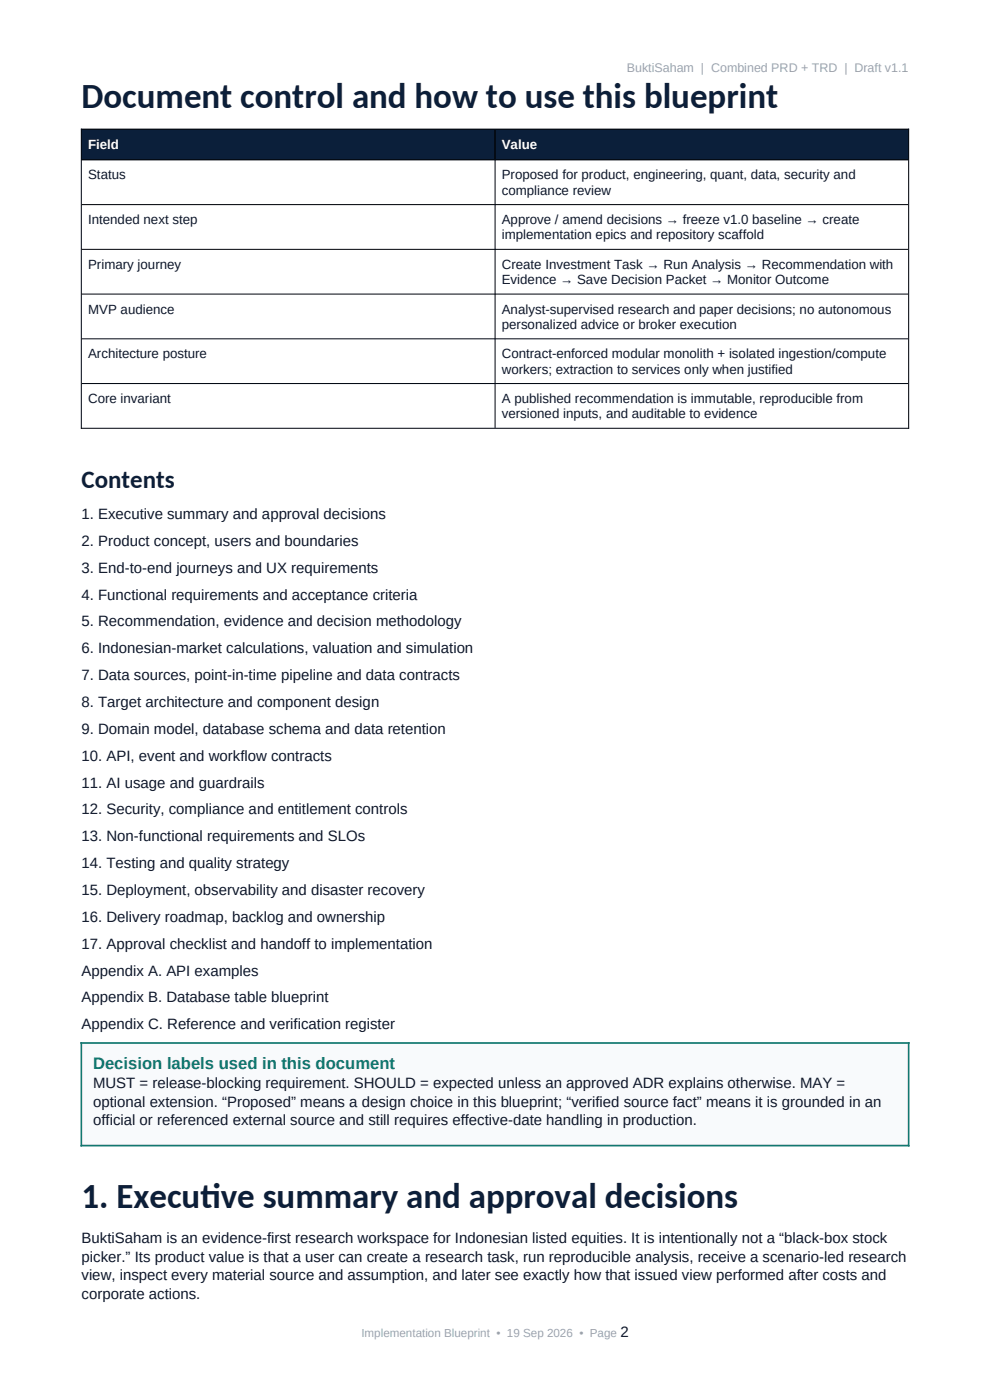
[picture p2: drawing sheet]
<svg xmlns="http://www.w3.org/2000/svg" width="210mm" height="297mm" viewBox="0 0 210 297" stroke-linecap="round" stroke-linejoin="round" font-family="sans-serif">
<defs><g id="words">
<g font-size="7.4" fill="#0b1f3a">
<text x="17.3" y="22.8">Document control and how to use this blueprint</text>
<text x="17.3" y="256.3">1. Execut</text>
<text x="42.5" y="256.3">ive summary and approval decisions</text>
</g>
<text font-size="5.3" fill="#0b1f3a" x="17.3" y="103.4">Contents</text>
<text font-size="3.5" fill="#0f766e" x="19.8" y="226.9">Decision labels used in this document</text>
<g font-size="3.2" fill="#0f172a">
<text x="17.3" y="110.1">1. Executive summary and approval decisions</text>
<text x="17.3" y="115.8">2. Product concept, users and boundaries</text>
<text x="17.3" y="121.5">3. End-to-end journeys and UX requirements</text>
<text x="17.3" y="127.2">4. Functional requirements and acceptance criteria</text>
<text x="17.3" y="132.9">5. Recommendation, evidence and decision methodology</text>
<text x="17.3" y="138.6">6. Indonesian-market calculations, valuation and simulation</text>
<text x="17.3" y="144.3">7. Data sources, point-in-time pipeline and data contracts</text>
<text x="17.3" y="150">8. Target architecture and component design</text>
<text x="17.3" y="155.7">9. Domain model, database schema and data retention</text>
<text x="17.3" y="161.4">10. API, event and workflow contracts</text>
<text x="17.3" y="167.1">11. AI usage and guardrails</text>
<text x="17.3" y="172.8">12. Security, compliance and entitlement controls</text>
<text x="17.3" y="178.5">13. Non-functional requirements and SLOs</text>
<text x="17.3" y="184.2">14. Testing and quality strategy</text>
<text x="17.3" y="189.9">15. Deployment, observability and disaster recovery</text>
<text x="17.3" y="195.6">16. Delivery roadmap, backlog and ownership</text>
<text x="17.3" y="201.3">17. Approval checklist and handoff to implementation</text>
<text x="17.3" y="207">Appendix A. API examples</text>
<text x="17.3" y="212.7">Appendix B. Database table blueprint</text>
<text x="17.3" y="218.4">Appendix C. Reference and verification register</text>
<text x="19.8" y="230.9">MUST = release-blocking requirement. SHOULD = expected unless an approved ADR explains otherwise. MAY =</text>
<text x="19.8" y="234.8">optional extension. “Proposed” means a design choice in this blueprint; “verified source fact” means it is grounded in an</text>
<text x="19.8" y="238.7">official or referenced external source and still requires effective-date handling in production.</text>
<text x="17.3" y="263.8">BuktiSaham is an evidence-first research workspace for Indonesian listed equities. It is intentionally not a “black-box stock</text>
<text x="17.3" y="267.7">picker.” Its product value is that a user can create a research task, run reproducible analysis, receive a scenario-led research</text>
<text x="17.3" y="271.6">view, inspect every material source and assumption, and later see exactly how that issued view performed after costs and</text>
<text x="17.3" y="275.6">corporate actions.</text>
<text x="131.7" y="283.6">2</text>
</g>
<g font-size="2.8" fill="#fff">
<text x="18.7" y="31.5">Field</text>
<text x="106.5" y="31.5">Value</text>
</g>
<g font-size="2.8" fill="#0f172a">
<text x="18.7" y="38">Status</text>
<text x="106.5" y="38">Proposed for product, engineering, quant, data, security and</text>
<text x="106.5" y="41.3">compliance review</text>
<text x="18.7" y="47.5">Intended next step</text>
<text x="106.5" y="47.5">Approve / amend decisions → freeze v1.0 baseline → create</text>
<text x="106.5" y="50.8">implementation epics and repository scaffold</text>
<text x="18.7" y="57">Primary journey</text>
<text x="106.5" y="57">Create Investment Task → Run Analysis → Recommendation with</text>
<text x="106.5" y="60.3">Evidence → Save Decision Packet → Monitor Outcome</text>
<text x="18.7" y="66.5">MVP audience</text>
<text x="106.5" y="66.5">Analyst-supervised research and paper decisions; no autonomous</text>
<text x="106.5" y="69.8">personalized advice or broker execution</text>
<text x="18.7" y="76">Architecture posture</text>
<text x="106.5" y="76">Contract-enforced modular monolith + isolated ingestion/compute</text>
<text x="106.5" y="79.3">workers; extraction to services only when justified</text>
<text x="18.7" y="85.5">Core invariant</text>
<text x="106.5" y="85.5">A published recommendation is immutable, reproducible from</text>
<text x="106.5" y="88.7">versioned inputs, and auditable to evidence</text>
</g>
<text font-size="2.6" fill="#94a3b8" x="133" y="15.2">BuktiSaham | Combined PRD + TRD | Draft v1.1</text>
<text font-size="2.5" fill="#94a3b8" x="76.7" y="283.6">Implementation Blueprint • 19 Sep 2026 • Page</text>
</g></defs>
<g fill="#0b1f3a">
<path d="M17.3 27.3h87.7v6.5h-87.7z" fill-rule="evenodd"/>
<path d="M105 27.3h87.7v6.5h-87.7z" fill-rule="evenodd"/>
</g>
<path d="M17.3 221.1h175.4v21.7h-175.4z" fill-rule="evenodd" fill="#f8fafc"/>
<g fill="#0b1f3a">
<path d="M17.3 27.3h87.7v6.5h-87.7z" fill-rule="evenodd"/>
<path d="M105 27.3h87.7v6.5h-87.7z" fill-rule="evenodd"/>
</g>
<path d="M17.3 221.1h175.4v21.7h-175.4z" fill-rule="evenodd" fill="#f8fafc"/>
<path d="M17.2 27.4h175.6M17.3 27.3v63.6M17.3 33.9h175.4M105 27.5v63.3M192.8 27.3v63.6M17.3 43.4h175.4M17.3 52.9h175.4M17.3 62.4h175.4M17.3 71.9h175.4M17.2 90.9h175.6M17.3 81.4h175.4" fill="none" stroke="#000" stroke-width=".21"/>
<path d="M17.1 221.3h175.8M17.3 221.1v22.1M192.8 221.1v22.1M17.1 243h175.8" fill="none" stroke="#0f766e" stroke-width=".35"/>
<use href="#words"/>
</svg>
